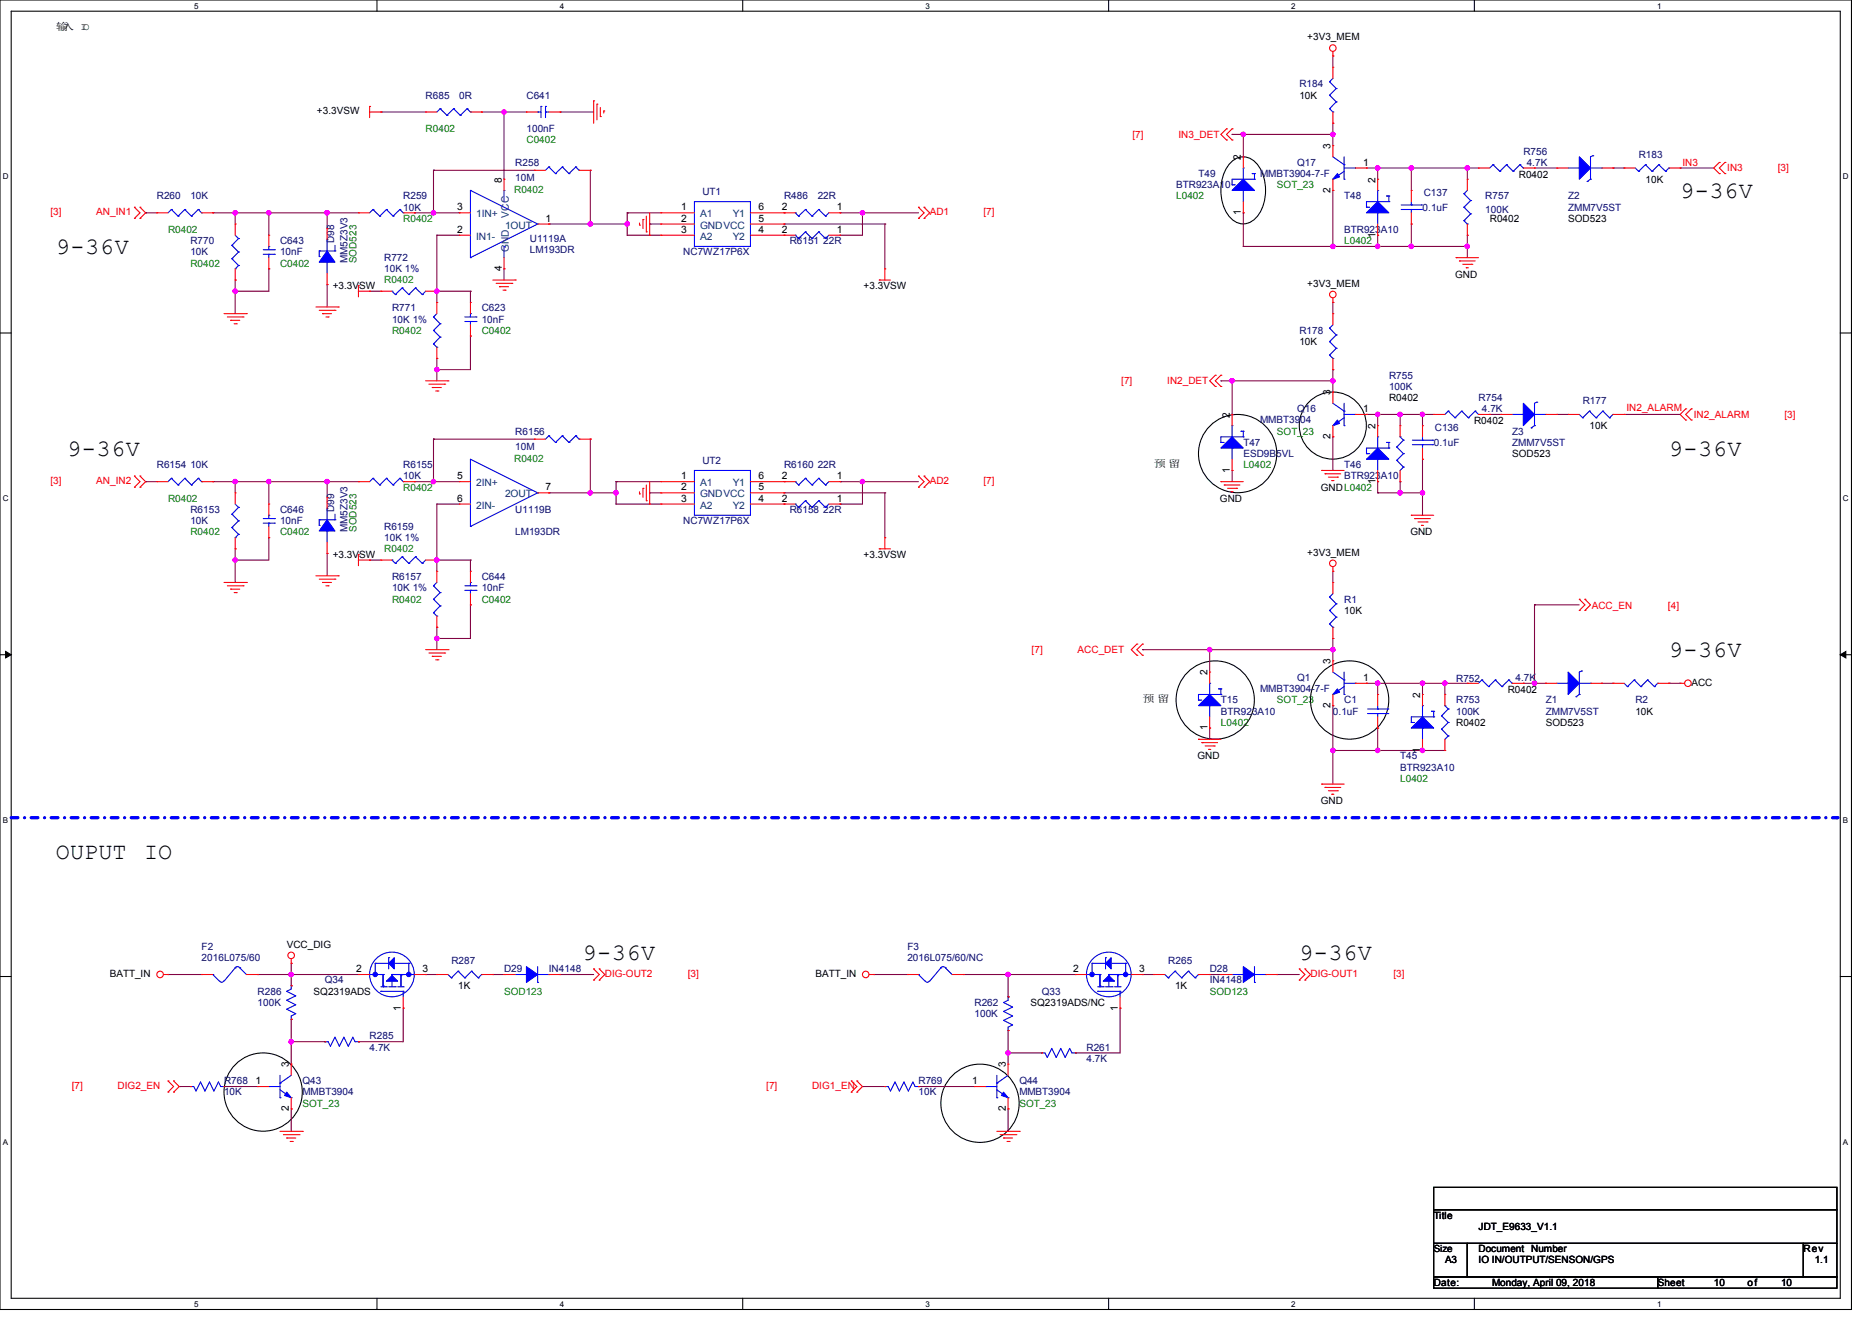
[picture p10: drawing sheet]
<svg xmlns="http://www.w3.org/2000/svg" width="297mm" height="210mm" viewBox="0 0 297 210" stroke-linecap="round" stroke-linejoin="round" font-family="sans-serif">
<defs><g id="words">
<g font-size="3.7">
<text x="266.7" y="31.4">9-36V</text>
<text x="8.9" y="40.3">9-36V</text>
<text x="10.7" y="72.3">9-36V</text>
<text x="264.9" y="72.3">9-36V</text>
<text x="264.9" y="104.3">9-36V</text>
<text x="8.9" y="136.3">OUPUT</text>
<text x="22.9" y="136.3">IO</text>
<text x="92.5" y="152.3">9-36V</text>
<text x="206.2" y="152.3">9-36V</text>
</g>
<g font-size="1.6">
<text x="8.9" y="4.8">输</text>
<text x="9.9" y="4.8">入 IO</text>
<text x="207.5" y="6.4">+3V3_MEM</text>
<text x="206.3" y="15.6">10K</text>
<text x="50.3" y="18.1">+3.3VSW</text>
<text x="211.2" y="23.6" transform="rotate(-90 211.2 23.6)">3</text>
<text x="79.6" y="29" transform="rotate(-90 79.6 29)">8</text>
<text x="197" y="25.4" transform="rotate(-90 197 25.4)">2</text>
<text x="216.4" y="26.3">1</text>
<text x="218.3" y="29" transform="rotate(-90 218.3 29)">2</text>
<text x="241.1" y="28.3">R0402</text>
<text x="261.2" y="29">10K</text>
<text x="72.5" y="33.4">3</text>
<text x="86.6" y="35.2">1</text>
<text x="108.1" y="33.4">1</text>
<text x="108.1" y="35.2">2</text>
<text x="120.4" y="35.2">5</text>
<text x="120.4" y="33.4">6</text>
<text x="124.1" y="33.4">2</text>
<text x="132.8" y="33.4">1</text>
<text x="197" y="34.2" transform="rotate(-90 197 34.2)">1</text>
<text x="211.2" y="30.6" transform="rotate(-90 211.2 30.6)">2</text>
<text x="236.5" y="35.2">R0402</text>
<text x="248.9" y="35.2">SOD523</text>
<text x="72.5" y="37">2</text>
<text x="108.1" y="37">3</text>
<text x="120.4" y="37">4</text>
<text x="124.1" y="37">2</text>
<text x="132.8" y="37">1</text>
<text x="218.3" y="37.7" transform="rotate(-90 218.3 37.7)">1</text>
<text x="52.8" y="45.9">+3.3VSW</text>
<text x="79.6" y="43.1" transform="rotate(-90 79.6 43.1)">4</text>
<text x="137.1" y="45.9">+3.3VSW</text>
<text x="207.5" y="45.5">+3V3_MEM</text>
<text x="231" y="44.1">GND</text>
<text x="206.3" y="54.8">10K</text>
<text x="211.2" y="62.8" transform="rotate(-90 211.2 62.8)">3</text>
<text x="216.4" y="65.4">1</text>
<text x="220.5" y="63.6">R0402</text>
<text x="195.2" y="66.3" transform="rotate(-90 195.2 66.3)">2</text>
<text x="211.2" y="69.7" transform="rotate(-90 211.2 69.7)">2</text>
<text x="218.3" y="68.1" transform="rotate(-90 218.3 68.1)">2</text>
<text x="234" y="67.4">R0402</text>
<text x="252.3" y="68.1">10K</text>
<text x="72.5" y="76.1">5</text>
<text x="86.6" y="77.9">7</text>
<text x="108.1" y="76.1">1</text>
<text x="108.1" y="77.9">2</text>
<text x="120.4" y="77.9">5</text>
<text x="120.4" y="76.1">6</text>
<text x="124.1" y="76.1">2</text>
<text x="132.8" y="76.1">1</text>
<text x="183.1" y="74.1">预 留</text>
<text x="195.2" y="75.1" transform="rotate(-90 195.2 75.1)">1</text>
<text x="209.6" y="77.9">GNDL0402</text>
<text x="218.3" y="76.8" transform="rotate(-90 218.3 76.8)">1</text>
<text x="240" y="72.5">SOD523</text>
<text x="72.5" y="79.6">6</text>
<text x="108.1" y="79.6">3</text>
<text x="120.4" y="79.6">4</text>
<text x="124.1" y="79.6">2</text>
<text x="132.8" y="79.6">1</text>
<text x="193.6" y="79.7">GND</text>
<text x="52.8" y="88.5">+3.3VSW</text>
<text x="137.1" y="88.5">+3.3VSW</text>
<text x="207.5" y="88.2">+3V3_MEM</text>
<text x="223.9" y="85">GND</text>
<text x="213.4" y="97.4">10K</text>
<text x="191.7" y="107.2" transform="rotate(-90 191.7 107.2)">2</text>
<text x="211.2" y="105.4" transform="rotate(-90 211.2 105.4)">3</text>
<text x="181.4" y="111.5">预 留</text>
<text x="211.2" y="112.4" transform="rotate(-90 211.2 112.4)">2</text>
<text x="216.4" y="108.1">1</text>
<text x="225.4" y="110.8" transform="rotate(-90 225.4 110.8)">2</text>
<text x="239.3" y="110">R0402</text>
<text x="259.6" y="113.4">10K</text>
<text x="268.5" y="108.8">ACC</text>
<text x="191.7" y="116" transform="rotate(-90 191.7 116)">1</text>
<text x="225.4" y="119.5" transform="rotate(-90 225.4 119.5)">1</text>
<text x="231.2" y="115.2">R0402</text>
<text x="245.4" y="115.2">SOD523</text>
<text x="190.1" y="120.5">GND</text>
<text x="209.6" y="127.7">GND</text>
<text x="17.4" y="155">BATT_IN</text>
<text x="45.5" y="150.4">VCC_DIG</text>
<text x="56.5" y="154.3">2</text>
<text x="67" y="154.3">3</text>
<text x="129.4" y="155">BATT_IN</text>
<text x="170.3" y="154.3">2</text>
<text x="180.8" y="154.3">3</text>
<text x="49.8" y="157.9">SQ2319ADS</text>
<text x="63.6" y="160.4" transform="rotate(-90 63.6 160.4)">1</text>
<text x="72.7" y="157">1K</text>
<text x="163.6" y="159.7">SQ2319ADS/NC</text>
<text x="177.4" y="160.4" transform="rotate(-90 177.4 160.4)">1</text>
<text x="186.5" y="157">1K</text>
<text x="40.5" y="172.1">1</text>
<text x="45.9" y="169.4" transform="rotate(-90 45.9 169.4)">3</text>
<text x="154.3" y="172.1">1</text>
<text x="159.7" y="169.4" transform="rotate(-90 159.7 169.4)">3</text>
<text x="45.9" y="176.4" transform="rotate(-90 45.9 176.4)">2</text>
<text x="159.7" y="176.4" transform="rotate(-90 159.7 176.4)">2</text>
<text x="227.6" y="193.4">Title</text>
<text x="234.7" y="195.2">JDT_E9633_V1.1</text>
<text x="227.6" y="198.8">Size</text>
<text x="229.4" y="200.6">A3</text>
<text x="234.7" y="198.8">Document Number</text>
<text x="234.7" y="200.6">IO IN/OUTPUT/SENSON/GPS</text>
<text x="286.3" y="198.8">Rev</text>
<text x="288.1" y="200.6">1.1</text>
<text x="227.6" y="204.1">Date:</text>
<text x="236.9" y="204.1">Monday, April 09, 2018</text>
<text x="263.1" y="204.1">Sheet</text>
<text x="272.1" y="204.1">10</text>
<text x="277.4" y="204.1">of</text>
<text x="282.7" y="204.1">10</text>
</g>
<g font-size="1.6" fill="#000080">
<text x="67.6" y="15.6">R685</text>
<text x="72.9" y="15.6">0R</text>
<text x="83.6" y="15.6">C641</text>
<text x="206.3" y="13.9">R184</text>
<text x="83.6" y="21">100nF</text>
<text x="81.8" y="26.3">R258</text>
<text x="81.8" y="28.8">10M</text>
<text x="186.7" y="29.9">BTR923A10</text>
<text x="190.3" y="28.1">T49</text>
<text x="200" y="28.1">MMBT3904-7-F</text>
<text x="205.9" y="26.3">Q17</text>
<text x="241.8" y="24.5">R756</text>
<text x="242.4" y="26.3">4.7K</text>
<text x="260.1" y="25.1">R183</text>
<text x="24.9" y="31.6">R260</text>
<text x="30.2" y="31.6">10K</text>
<text x="64" y="31.6">R259</text>
<text x="64" y="33.4">10K</text>
<text x="111.5" y="30.9">UT1</text>
<text x="124.5" y="31.6">R486</text>
<text x="129.8" y="31.6">22R</text>
<text x="213.4" y="31.6">T48</text>
<text x="225.8" y="33.4">0.1uF</text>
<text x="226" y="31.1">C137</text>
<text x="235.8" y="31.6">R757</text>
<text x="235.8" y="33.8">100K</text>
<text x="248.9" y="31.6">Z2</text>
<text x="248.9" y="33.4">ZMM7V5ST</text>
<text x="30.2" y="38.8">R770</text>
<text x="30.2" y="40.5">10K</text>
<text x="44.5" y="38.8">C643</text>
<text x="44.5" y="40.5">10nF</text>
<text x="53" y="38.6" transform="rotate(-90 53 38.6)">D98</text>
<text x="55.2" y="41.8" transform="rotate(-90 55.2 41.8)">MM5Z3V3</text>
<text x="61" y="41.4">R772</text>
<text x="84.1" y="38.4">U1119A</text>
<text x="84.1" y="40.2">LM193DR</text>
<text x="108.5" y="40.5">NC7WZ17P6X</text>
<text x="125.4" y="38.8">R6151</text>
<text x="130.7" y="38.8">22R</text>
<text x="213.4" y="37">BTR923A10</text>
<text x="61" y="43.2">10K 1%</text>
<text x="62.2" y="49.4">R771</text>
<text x="62.2" y="51.2">10K 1%</text>
<text x="76.5" y="49.4">C623</text>
<text x="76.5" y="51.2">10nF</text>
<text x="206.3" y="53">R178</text>
<text x="205.9" y="65.4">Q16</text>
<text x="220.5" y="60.1">R755</text>
<text x="220.5" y="61.9">100K</text>
<text x="234.7" y="63.6">R754</text>
<text x="235.2" y="65.4">4.7K</text>
<text x="251.2" y="64.2">R177</text>
<text x="81.8" y="69">R6156</text>
<text x="81.8" y="71.5">10M</text>
<text x="197.4" y="70.8">T47</text>
<text x="200" y="67.2">MMBT3904</text>
<text x="227.6" y="70.8">0.1uF</text>
<text x="227.8" y="68.5">C136</text>
<text x="240" y="69">Z3</text>
<text x="240" y="70.8">ZMM7V5ST</text>
<text x="24.9" y="74.3">R6154</text>
<text x="30.2" y="74.3">10K</text>
<text x="64" y="74.3">R6155</text>
<text x="64" y="76.1">10K</text>
<text x="111.5" y="73.6">UT2</text>
<text x="124.5" y="74.3">R6160</text>
<text x="129.8" y="74.3">22R</text>
<text x="197.4" y="72.5">ESD9B5VL</text>
<text x="213.4" y="74.3">T46</text>
<text x="213.4" y="76.1">BTR923A10</text>
<text x="30.2" y="81.4">R6153</text>
<text x="30.2" y="83.2">10K</text>
<text x="44.5" y="81.4">C646</text>
<text x="44.5" y="83.2">10nF</text>
<text x="53" y="81.3" transform="rotate(-90 53 81.3)">D99</text>
<text x="81.8" y="81.4">U1119B</text>
<text x="108.5" y="83.2">NC7WZ17P6X</text>
<text x="125.4" y="81.4">R6158</text>
<text x="130.7" y="81.4">22R</text>
<text x="55.2" y="84.5" transform="rotate(-90 55.2 84.5)">MM5Z3V3</text>
<text x="61" y="84.1">R6159</text>
<text x="61" y="85.9">10K 1%</text>
<text x="81.8" y="85">LM193DR</text>
<text x="62.2" y="92.1">R6157</text>
<text x="62.2" y="93.9">10K 1%</text>
<text x="76.5" y="92.1">C644</text>
<text x="76.5" y="93.9">10nF</text>
<text x="213.4" y="95.7">R1</text>
<text x="193.8" y="111.7">T15</text>
<text x="193.8" y="113.4">BTR923A10</text>
<text x="200" y="109.9">MMBT3904-7-F</text>
<text x="205.9" y="108.1">Q1</text>
<text x="211.6" y="113.4">0.1uF</text>
<text x="213.4" y="111.7">C1</text>
<text x="231.2" y="108.3">R752</text>
<text x="231.2" y="111.7">R753</text>
<text x="231.2" y="113.4">100K</text>
<text x="240.6" y="108.1">4.7K</text>
<text x="245.4" y="111.7">Z1</text>
<text x="245.4" y="113.4">ZMM7V5ST</text>
<text x="259.6" y="111.7">R2</text>
<text x="222.3" y="120.5">T45</text>
<text x="222.3" y="122.3">BTR923A10</text>
<text x="32" y="150.8">F2</text>
<text x="32" y="152.5">2016L075/60</text>
<text x="71.7" y="153.1">R287</text>
<text x="80" y="154.3">D29</text>
<text x="87.1" y="154.3">IN4148</text>
<text x="144" y="150.8">F3</text>
<text x="144" y="152.5">2016L075/60/NC</text>
<text x="185.5" y="153.1">R265</text>
<text x="192" y="154.3">D28</text>
<text x="40.9" y="157.9">R286</text>
<text x="40.9" y="159.7">100K</text>
<text x="51.6" y="156.1">Q34</text>
<text x="154.7" y="159.7">R262</text>
<text x="154.7" y="161.4">100K</text>
<text x="165.4" y="157.9">Q33</text>
<text x="192" y="156.1">IN4148</text>
<text x="58.7" y="165">R285</text>
<text x="58.7" y="166.8">4.7K</text>
<text x="172.5" y="166.8">R261</text>
<text x="35.6" y="172.1">R768</text>
<text x="35.6" y="173.9">10K</text>
<text x="48" y="172.1">Q43</text>
<text x="48" y="173.9">MMBT3904</text>
<text x="145.8" y="172.1">R769</text>
<text x="145.8" y="173.9">10K</text>
<text x="161.8" y="172.1">Q44</text>
<text x="161.8" y="173.9">MMBT3904</text>
<text x="172.5" y="168.6">4.7K</text>
</g>
<g font-size="1.6" fill="#008000">
<text x="67.6" y="21">R0402</text>
<text x="83.6" y="22.8">C0402</text>
<text x="202.7" y="29.9">SOT_23</text>
<text x="64" y="35.2">R0402</text>
<text x="81.6" y="30.6">R0402</text>
<text x="186.7" y="31.6">L0402</text>
<text x="26.7" y="37">R0402</text>
<text x="56.6" y="41.8" transform="rotate(-90 56.6 41.8)">SOD523</text>
<text x="213.4" y="38.8">L0402</text>
<text x="30.2" y="42.3">R0402</text>
<text x="44.5" y="42.3">C0402</text>
<text x="61" y="45">R0402</text>
<text x="62.2" y="53">R0402</text>
<text x="76.5" y="53">C0402</text>
<text x="202.7" y="69">SOT_23</text>
<text x="64" y="77.9">R0402</text>
<text x="81.6" y="73.3">R0402</text>
<text x="197.4" y="74.3">L0402</text>
<text x="26.7" y="79.7">R0402</text>
<text x="30.2" y="85">R0402</text>
<text x="44.5" y="85">C0402</text>
<text x="56.6" y="84.5" transform="rotate(-90 56.6 84.5)">SOD523</text>
<text x="61" y="87.7">R0402</text>
<text x="62.2" y="95.7">R0402</text>
<text x="76.5" y="95.7">C0402</text>
<text x="202.7" y="111.7">SOT_23</text>
<text x="193.8" y="115.2">L0402</text>
<text x="222.3" y="124.1">L0402</text>
<text x="80" y="157.9">SOD123</text>
<text x="192" y="157.9">SOD123</text>
<text x="48" y="175.7">SOT_23</text>
<text x="161.8" y="175.7">SOT_23</text>
</g>
<g font-size="1.6" fill="#f00">
<text x="179.8" y="21.9">[7]</text>
<text x="187.1" y="21.9">IN3_DET</text>
<text x="267.1" y="26.3">IN3</text>
<text x="274.2" y="27.2">IN3</text>
<text x="282.2" y="27.2">[3]</text>
<text x="8" y="34.1">[3]</text>
<text x="15.3" y="34.1">AN_IN1</text>
<text x="147.6" y="34.1">AD1</text>
<text x="156.1" y="34.1">[7]</text>
<text x="178" y="61">[7]</text>
<text x="185.3" y="61">IN2_DET</text>
<text x="258.2" y="65.2">IN2_ALARM</text>
<text x="268.9" y="66.3">IN2_ALARM</text>
<text x="283.3" y="66.3">[3]</text>
<text x="8" y="76.8">[3]</text>
<text x="15.3" y="76.8">AN_IN2</text>
<text x="147.6" y="76.8">AD2</text>
<text x="156.1" y="76.8">[7]</text>
<text x="252.7" y="96.7">ACC_EN</text>
<text x="264.8" y="96.7">[4]</text>
<text x="163.8" y="103.7">[7]</text>
<text x="171.1" y="103.7">ACC_DET</text>
<text x="96" y="155">DIG-OUT2</text>
<text x="109.2" y="155">[3]</text>
<text x="208" y="155">DIG-OUT1</text>
<text x="221.2" y="155">[3]</text>
<text x="11.4" y="172.8">[7]</text>
<text x="18.7" y="172.8">DIG2_EN</text>
<text x="121.6" y="172.8">[7]</text>
<text x="128.9" y="172.8">DIG1_EN</text>
</g>
<g font-size="1.6" fill="#004080">
<text x="75.6" y="34.5">1IN+</text>
<text x="80.8" y="34.6" transform="rotate(-90 80.8 34.6)">VCC</text>
<text x="111.1" y="34.5">A1</text>
<text x="116.3" y="34.5">Y1</text>
<text x="75.6" y="38.1">IN1-</text>
<text x="80.2" y="36.3">1OUT</text>
<text x="80.8" y="40" transform="rotate(-90 80.8 40)">GND</text>
<text x="111.1" y="36.3">GNDVCC</text>
<text x="111.1" y="38.1">A2</text>
<text x="116.3" y="38.1">Y2</text>
<text x="75.6" y="77.2">2IN+</text>
<text x="111.1" y="77.2">A1</text>
<text x="116.3" y="77.2">Y1</text>
<text x="75.6" y="80.7">2IN-</text>
<text x="80.2" y="79">2OUT</text>
<text x="111.1" y="79">GNDVCC</text>
<text x="111.1" y="80.7">A2</text>
<text x="116.3" y="80.7">Y2</text>
</g>
<g font-size="1.3">
<text x="30.8" y="1.4">5</text>
<text x="88.9" y="1.4">4</text>
<text x="146.9" y="1.4">3</text>
<text x="205" y="1.4">2</text>
<text x="263" y="1.4">1</text>
<text x=".4" y="28.5">D</text>
<text x="292.5" y="28.5">D</text>
<text x=".4" y="79.5">C</text>
<text x="292.5" y="79.5">C</text>
<text x=".4" y="130.6">B</text>
<text x="292.5" y="130.6">B</text>
<text x=".4" y="181.7">A</text>
<text x="292.5" y="181.7">A</text>
<text x="30.8" y="207.4">5</text>
<text x="88.9" y="207.4">4</text>
<text x="146.9" y="207.4">3</text>
<text x="205" y="207.4">2</text>
<text x="263" y="207.4">1</text>
</g>
</g></defs>
<path d="M0 0h293.9v207.9h-293.9zM1.8 1.8h290.3v204.3h-290.3z" fill="none" stroke="#000" stroke-width=".17"/>
<g fill="#fff">
<path d="M30.8 .2h.7v1.4h-.7z"/>
<path d="M30.8 206.3h.7v1.4h-.7z"/>
</g>
<path d="M59.8 0v1.8M59.8 206.1v1.8" fill="none" stroke="#000" stroke-width=".17"/>
<g fill="#fff">
<path d="M88.9 .2h.7v1.4h-.7z"/>
<path d="M88.9 206.3h.7v1.4h-.7z"/>
</g>
<path d="M117.9 0v1.8M117.9 206.1v1.8" fill="none" stroke="#000" stroke-width=".17"/>
<g fill="#fff">
<path d="M146.9 .2h.7v1.4h-.7z"/>
<path d="M146.9 206.3h.7v1.4h-.7z"/>
</g>
<path d="M176 0v1.8M176 206.1v1.8" fill="none" stroke="#000" stroke-width=".17"/>
<g fill="#fff">
<path d="M205 .2h.7v1.4h-.7z"/>
<path d="M205 206.3h.7v1.4h-.7z"/>
</g>
<path d="M234 0v1.8M234 206.1v1.8" fill="none" stroke="#000" stroke-width=".17"/>
<g fill="#fff">
<path d="M263.1 .2h.7v1.4h-.7z"/>
<path d="M263.1 206.3h.7v1.4h-.7z"/>
<path d="M.4 27.3h1v1.4h-1z"/>
<path d="M292.6 27.3h.9v1.4h-.9z"/>
<path d="M.4 78.4h1v1.4h-1z"/>
<path d="M292.6 78.4h.9v1.4h-.9z"/>
</g>
<path d="M0 52.9h1.8M292.1 52.9h1.8" fill="none" stroke="#000" stroke-width=".17"/>
<g fill="#fff">
<path d="M.4 129.5h.9v1.4h-.9z"/>
<path d="M292.6 129.5h.8v1.4h-.8z"/>
</g>
<path d="M0 103.9h1.8M292.1 103.9h1.8" fill="none" stroke="#000" stroke-width=".17"/>
<path d="M.9 103.4l.9 .5-.9 .5zM292.1 103.9l.9-.5v1z" fill="#000" stroke="#000" stroke-width=".16"/>
<g fill="#fff">
<path d="M.4 180.5h.9v1.4h-.9z"/>
<path d="M292.5 180.5h.9v1.4h-.9z"/>
</g>
<g fill="none" stroke="#000" stroke-width=".17">
<path d="M195.6 25.6a2.65 2.65 0 0 1 4 .5 7 7 0 0 1-.5 8.7 2.65 2.65 0 0 1-4-.5 7 7 0 0 1 .5-8.7zM0 155h1.8M292.1 155h1.8"/>
<circle cx="196.5" cy="72" r="6.2"/>
<circle cx="211.6" cy="67.6" r="5.3"/>
<circle cx="192.9" cy="111.1" r="6.2"/>
<circle cx="214.2" cy="111.1" r="6.2"/>
<circle cx="41.8" cy="173.3" r="6.2"/>
<circle cx="155.6" cy="175.1" r="6.2"/>
</g>
<path d="M1.8 129.8h289.8" fill="none" stroke="#00f" stroke-width=".53" stroke-dasharray="1.1 1.1 0 1.1"/>
<circle cx="291.6" cy="129.8" r=".26" fill="#00f" stroke-dasharray="1.1 1.1 0 1.1"/>
<g fill="none" stroke="#800040" stroke-width=".17">
<path d="M60.5 17.8h.1M60.5 17.8h7.1M76.5 17.8h.1M76.5 17.8h7.1M80 17.8h.1M80 17.8v10.6M88.9 17.8h.1M88.9 17.8h5.3M211.6 8.9h.1M211.6 19.6h.1M211.6 8.9v1.8M211.6 19.6v3.5"/>
<path d="M23.1 33.8h.1M23.1 33.8h1.8M33.8 33.8h.1M33.8 33.8h23.1M37.3 33.8h.1M37.3 33.8v1.8M42.7 33.8h.1M42.7 33.8v3.5M51.9 33.8h.1M51.9 33.8v2.5M65.8 33.8h.1M65.8 33.8h7.1"/>
<path d="M68.8 27h.1M68.8 33.8h.1M68.8 27h16M68.8 27v6.8M69.3 37.3h.1M69.3 37.3v10.7M69.3 37.3h3.6M87.1 35.6h.1M87.1 35.6h12.5M93.7 27h.1M93.7 35.6h.1M93.7 27v8.6"/>
<path d="M99.6 33.8h.1M99.6 37.3h.1M99.6 35.6h.1M99.6 33.8h5.3M99.6 37.3h5.3M99.6 33.8v3.5M103.1 35.6h.1M103.1 35.6h1.8M124.5 35.6h.1M124.5 35.6h16M133.3 33.8h.1M133.3 37.3h.1"/>
<path d="M133.3 33.8h12.5M136.9 33.8h.1M136.9 33.8v3.5h-3.6M140.5 35.6h.1M140.5 35.6v7.1M195.6 21.3h.1M195.6 21.3h16M197.4 21.3h.1M197.4 33.8h.1M197.4 39.1h.1M197.4 39.1h35.5M197.4 21.3v3.6"/>
<path d="M197.4 33.8v5.3M211.6 39.1h.1M211.6 30.2h.1M211.6 21.3h.1M211.6 30.2v8.9M216.9 26.7h.1M216.9 26.7h17.8M218.7 26.7h.1M218.7 37.3h.1M218.7 39.1h.1M218.7 26.7v1.7M218.7 37.3v1.8"/>
<path d="M224 39.1h.1M224 26.7h.1M224 35.6h.1M224 26.7v3.5M224 35.6v3.5M232.9 37.3h.1M232.9 26.7h.1M232.9 39.1h.1M232.9 26.7v1.7M232.9 37.3v3.6M243.6 26.7h.1M243.6 26.7h3.5"/>
<path d="M256 26.7h.1M256 26.7h1.8M266.7 26.7h.1M266.7 26.7h5.3M37.3 44.4h.1M37.3 46.2h.1M37.3 44.4v5.4M42.7 42.7h.1M42.7 42.7v3.5h-5.4M51.9 45.2h.1M51.9 45.2v3.5M58.7 46.2h.1"/>
<path d="M58.7 46.2h1.8M69.3 46.2h.1M69.3 56.9h.1M69.3 58.7h.1M69.3 46.2h5.4M69.3 56.9v3.6M74.7 53.3h.1M74.7 46.2h.1M74.7 46.2v1.8M74.7 53.3v5.4h-5.4M80 42.7h.1M80 42.7v1.7"/>
<path d="M211.6 48h.1M211.6 58.7h.1M211.6 48v1.8M211.6 58.7v3.5M23.1 76.5h.1M23.1 76.5h1.8M33.8 76.5h.1M33.8 76.5h23.1M37.3 76.5h.1M37.3 76.5v1.7M42.7 76.5h.1M42.7 76.5v3.5"/>
<path d="M51.9 76.5h.1M51.9 76.5v2.5M65.8 76.5h.1M65.8 76.5h7.1M68.8 69.7h.1M68.8 76.5h.1M68.8 69.7v6.8M68.8 69.7h16M87.1 78.2h.1M87.1 78.2h10.7M93.7 69.7h.1M93.7 78.2h.1"/>
<path d="M93.7 69.7v8.5M97.8 76.5h.1M97.8 78.2h.1M97.8 76.5h7.1M97.8 76.5v3.5M103.1 78.2h.1M103.1 78.2h1.8M124.5 78.2h.1M124.5 78.2h16M133.3 76.5h.1M133.3 76.5h12.5M136.9 76.5h.1"/>
<path d="M136.9 76.5v3.5h-3.6M140.5 78.2h.1M140.5 78.2v7.1M193.8 60.5h.1M193.8 60.5h17.8M195.6 60.5h.1M195.6 74.7h.1M195.6 60.5v5.3M195.6 74.7v1.8M211.6 69.3h.1M211.6 60.5h.1M211.6 69.3v5.4"/>
<path d="M216.9 65.8h.1M216.9 65.8h10.7M218.7 65.8h.1M218.7 76.5h.1M218.7 78.2h.1M218.7 65.8v1.8M218.7 76.5v1.7M218.7 78.2h7.1M222.2 65.8h.1M222.2 76.5h.1M222.2 78.2h.1M222.2 65.8v1.8"/>
<path d="M222.2 76.5v1.7M225.8 65.8h.1M225.8 78.2h.1M225.8 72.9h.1M225.8 65.8v1.8M225.8 72.9v8.9M236.5 65.8h.1M236.5 65.8h1.8M247.1 65.8h.1M247.1 65.8h1.8M257.8 65.8h.1M257.8 65.8h8.9"/>
<path d="M37.3 87.1h.1M37.3 88.9h.1M37.3 87.1v5.4M42.7 85.3h.1M42.7 85.3v3.6h-5.4M51.9 87.8h.1M51.9 87.8v3.6M58.7 88.9h.1M58.7 88.9h1.8M69.3 88.9h.1M69.3 99.6h.1M69.3 80h.1"/>
<path d="M69.3 80v10.7M69.3 99.6v3.5M69.3 88.9h5.4M69.3 80h3.6M74.7 96h.1M74.7 88.9h.1M74.7 88.9v1.8M74.7 96v5.3h-5.4M97.8 80h.1M97.8 80h7.1M133.3 80h.1M211.6 90.7h.1"/>
<path d="M211.6 90.7v1.8M243.6 96h.1M243.6 96v12.5M243.6 96h7.1M69.3 101.3h.1M181.4 103.1h.1M181.4 103.1h30.2M192 115.6h.1M192 103.1h.1M192 103.1v3.6M192 115.6v1.7M211.6 103.1h.1"/>
<path d="M211.6 112h.1M211.6 101.3h.1M211.6 119.1h.1M211.6 101.3v3.6M211.6 112v12.5M211.6 119.1h17.8M216.9 108.5h.1M216.9 108.5h16M218.7 119.1h.1M218.7 108.5h.1M218.7 115.6h.1M218.7 108.5v1.7"/>
<path d="M218.7 115.6v3.5M225.8 119.1h.1M225.8 108.5h.1M225.8 108.5v1.7M229.4 108.5h.1M229.4 108.5v1.7M241.8 108.5h.1M241.8 108.5h3.6M243.6 108.5h.1M254.3 108.5h.1M254.3 108.5h1.7M264.9 108.5h.1"/>
<path d="M264.9 108.5h1.8M26.7 154.7h.1M26.7 154.7h5.3M40.9 154.7h.1M40.9 154.7h16M46.2 154.7h.1M46.2 152.9h.1M46.2 152.9v3.6M67.6 154.7h.1M67.6 154.7h1.7M78.2 154.7h.1M78.2 154.7h1.8"/>
<path d="M88.9 154.7h.1M88.9 154.7h5.3M138.7 154.7h.1M138.7 154.7h5.3M152.9 154.7h17.8M160 158.2h.1M160 154.7h.1M160 154.7v3.5M170.7 154.7h.1M181.4 154.7h.1M181.4 154.7h1.7M192 154.7h.1"/>
<path d="M192 154.7h1.8M202.7 154.7h.1M202.7 154.7h3.5M28.4 172.5h.1M28.4 172.5h1.8M35.6 172.5h.1M35.6 172.5h5.3M46.2 165.4h.1M46.2 161.8h.1M46.2 176h.1M46.2 165.4h5.4M46.2 161.8v7.1"/>
<path d="M46.2 176v3.6M56.9 165.4h.1M64 160h.1M64 160v5.4h-7.1M136.9 172.5h.1M136.9 172.5h3.6M145.8 172.5h.1M145.8 172.5h8.9M160 163.6h.1M160 167.1h.1M160 176h.1M160 163.6v5.3"/>
<path d="M160 176v3.6M160 167.1h5.4M170.7 167.1h.1M177.8 160h.1M177.8 160v7.1h-7.1"/>
</g>
<g fill="#f0f" stroke="#f0f" stroke-width=".17">
<circle cx="160" cy="167.1" r=".35"/>
<circle cx="46.2" cy="154.7" r=".35"/>
<circle cx="46.2" cy="165.3" r=".35"/>
<circle cx="160" cy="154.7" r=".35"/>
<circle cx="232.9" cy="26.7" r=".35"/>
<circle cx="224" cy="26.7" r=".35"/>
<circle cx="218.7" cy="26.7" r=".35"/>
<circle cx="211.6" cy="21.3" r=".35"/>
<circle cx="197.3" cy="21.3" r=".35"/>
<circle cx="211.6" cy="39.1" r=".35"/>
<circle cx="225.8" cy="119.1" r=".35"/>
<circle cx="218.7" cy="119.1" r=".35"/>
<circle cx="225.8" cy="108.4" r=".35"/>
<circle cx="218.7" cy="108.4" r=".35"/>
<circle cx="229.4" cy="108.4" r=".35"/>
<circle cx="211.6" cy="119.1" r=".35"/>
<circle cx="192" cy="103.1" r=".35"/>
<circle cx="211.6" cy="103.1" r=".35"/>
<circle cx="222.2" cy="65.8" r=".35"/>
<circle cx="218.7" cy="65.8" r=".35"/>
<circle cx="225.8" cy="78.2" r=".35"/>
<circle cx="222.2" cy="78.2" r=".35"/>
<circle cx="211.6" cy="60.4" r=".35"/>
<circle cx="195.6" cy="60.4" r=".35"/>
<circle cx="225.8" cy="65.8" r=".35"/>
<circle cx="232.9" cy="39.1" r=".35"/>
<circle cx="224" cy="39.1" r=".35"/>
<circle cx="218.7" cy="39.1" r=".35"/>
<circle cx="80" cy="17.8" r=".35"/>
<circle cx="51.9" cy="33.8" r=".35"/>
<circle cx="68.8" cy="33.8" r=".35"/>
<circle cx="93.7" cy="35.5" r=".35"/>
<circle cx="69.3" cy="46.2" r=".35"/>
<circle cx="42.7" cy="33.8" r=".35"/>
<circle cx="37.3" cy="33.8" r=".35"/>
<circle cx="37.3" cy="46.2" r=".35"/>
<circle cx="69.3" cy="58.7" r=".35"/>
<circle cx="136.9" cy="33.8" r=".35"/>
<circle cx="69.3" cy="88.9" r=".35"/>
<circle cx="51.9" cy="76.4" r=".35"/>
<circle cx="68.8" cy="76.4" r=".35"/>
<circle cx="93.7" cy="78.2" r=".35"/>
<circle cx="37.3" cy="76.4" r=".35"/>
<circle cx="42.7" cy="76.4" r=".35"/>
<circle cx="37.3" cy="88.9" r=".35"/>
<circle cx="69.3" cy="101.3" r=".35"/>
<circle cx="136.9" cy="76.4" r=".35"/>
<circle cx="99.6" cy="35.5" r=".35"/>
<circle cx="97.8" cy="78.2" r=".35"/>
<circle cx="243.6" cy="108.4" r=".35"/>
</g>
<g fill="none" stroke="#f00" stroke-width=".17">
<path d="M58.7 16.9h.1M58.7 17.8h1.8M58.7 16.9v1.8M60.5 17.8h.1M67.6 17.8h.1M67.6 17.8h1.7M74.7 17.8h1.8M76.5 17.8h.1M83.6 17.8h.1M83.6 17.8h1.7M87.1 17.8h1.8M88.9 17.8h.1"/>
<path d="M94.2 16h.1M94.2 16v3.6M94.8 16.5h.1M94.8 16.5v2.5M95.3 18.5h.1M95.3 17.1v1.4M95.8 17.6h.1M95.8 17.6v.3M211.6 8.9h.1M211.6 10.7h.1M211.6 19.6h.1M211.6 8.2v.7"/>
<path d="M211.6 10.7v1.7M211.6 17.8v1.8M21.3 32.9h.1M21.3 34.7h.1M21.3 32.9l.9 .9-.9 .9M22.2 34.7h.1M22.2 32.9h.1M22.2 32.9l.9 .9-.9 .9M24.9 33.8h.1M24.9 33.8h1.8M32 33.8h1.8M33.8 33.8h.1"/>
<path d="M37.3 35.6h.1M37.3 35.6v1.7M42.7 37.3h.1M42.7 37.3v1.8M51.9 36.3h.1M51.9 36.3v1.8M56.9 33.8h.1M56.9 33.8h1.8M64 33.8h1.8M65.8 33.8h.1M72.9 37.3h.1M72.9 33.8h.1"/>
<path d="M72.9 37.3h1.8M72.9 33.8h1.8M80 28.4h.1M80 28.4v1.8M84.8 27h.1M84.8 27h1.8M85.3 35.6h1.8M87.1 35.6h.1M91.9 27h1.8M93.7 27h.1M101.5 35.7h.1M101.5 35.4v.3"/>
<path d="M102.1 34.8h.1M102.1 34.8v1.5M102.6 36.8h.1M102.6 34.3v2.5M103.1 37.3h.1M103.1 33.8v3.5M104.9 33.8h.1M104.9 35.6h.1M104.9 37.3h.1M104.9 37.3h5.3M104.9 33.8h5.3M104.9 35.6h5.3"/>
<path d="M119.1 37.3h7.1M119.1 33.8h7.1M119.1 35.6h5.4M124.5 37.3h.1M124.5 35.6h.1M124.5 33.8h.1M131.6 37.3h1.7M131.6 33.8h1.7M133.3 37.3h.1M133.3 33.8h.1M145.8 34.7h.1M145.8 32.9h.1"/>
<path d="M145.8 32.9l.9 .9-.9 .9M146.7 34.7h.1M146.7 32.9h.1M146.7 32.9l.9 .9-.9 .9M194.7 20.4h.1M194.7 22.2h.1M194.7 20.4l-.9 .9 .9 .9M195.6 20.4h.1M195.6 22.2h.1M195.6 20.4l-.9 .9 .9 .9M197.4 33.8h.1M197.4 24.9h.1"/>
<path d="M197.4 24.9v1.8M197.4 32v1.8M211.6 23.1h.1M211.6 30.2h.1M211.6 23.1v1.8M211.6 28.4v1.8M215.1 26.7h1.8M216.9 26.7h.1M218.7 37.3h.1M218.7 28.4h.1M218.7 28.4v1.8M218.7 35.6v1.7"/>
<path d="M224 30.2h.1M224 35.6h.1M224 30.2v1.8M224 33.8v1.8M232.9 28.4h.1M232.9 37.3h.1M232.9 28.4v1.8M232.9 35.6v1.7M234.7 26.7h.1M234.7 26.7h1.8M241.8 26.7h1.8M243.6 26.7h.1"/>
<path d="M247.1 26.7h.1M247.1 26.7h1.8M254.3 26.7h1.7M256 26.7h.1M257.8 26.7h.1M257.8 26.7h1.8M264.9 26.7h1.8M266.7 26.7h.1M272.9 25.8h.1M272.9 27.6h.1M272.9 25.8l-.9 .9 .9 .9M273.8 27.6h.1"/>
<path d="M273.8 25.8h.1M273.8 25.8l-.9 .9 .9 .9M35.6 49.8h3.5M36.1 50.3h2.5M36.6 50.8h.1M36.6 50.8h1.5M37.2 51.4h.3M37.3 44.4h.1M37.3 42.7v1.7M37.5 51.4h.1M38.6 50.3h.1M39.1 49.8h.1"/>
<path d="M42.7 42.7h.1M42.7 40.9v1.8M50.1 48.7h3.6M50.7 49.3h2.5M51.2 49.8h.1M51.2 49.8h1.4M51.7 50.3h.4M51.9 45.2h.1M51.9 43.4v1.8M52.1 50.3h.1M53.2 49.3h.1M53.7 48.7h.1"/>
<path d="M56.9 45.3h.1M56.9 46.2h1.8M56.9 45.3v1.8M58.7 46.2h.1M60.5 46.2h.1M60.5 46.2h1.7M67.6 46.2h1.7M69.3 48h.1M69.3 56.9h.1M69.3 46.2h.1M69.3 48v1.8M69.3 55.1v1.8"/>
<path d="M74.7 53.3h.1M74.7 48h.1M74.7 48v1.8M74.7 51.6v1.7M78.2 44.4h3.6M78.8 45h2.5M79.3 45.5h.1M79.3 45.5h1.4M79.8 46.1h.4M80 42.7h.1M80 40.9v1.8M80.2 46.1h.1"/>
<path d="M81.3 45h.1M81.8 44.4h.1M139.6 44.4h.1M139.6 44.4h1.8M140.5 42.7h.1M140.5 42.7v1.7M192.9 59.6h.1M192.9 59.6l-.9 .9 .9 .8M193.8 59.6h.1M193.8 59.6l-.9 .9 .9 .8M211.6 48h.1M211.6 49.8h.1"/>
<path d="M211.6 58.7h.1M211.6 47.3v.7M211.6 49.8v1.8M211.6 56.9v1.8M231.1 40.9h.1M231.1 40.9h3.6M231.7 41.4h.1M231.7 41.4h2.5M232.2 42h1.4M232.7 42.5h.1M232.7 42.5h.4M233.6 42h.1"/>
<path d="M21.3 75.6h.1M21.3 77.3h.1M21.3 75.6l.9 .9-.9 .8M22.2 77.3h.1M22.2 75.6h.1M22.2 75.6l.9 .9-.9 .8M24.9 76.5h.1M24.9 76.5h1.8M32 76.5h1.8M33.8 76.5h.1M37.3 78.2h.1M37.3 78.2v1.8"/>
<path d="M51.9 79h.1M51.9 79v1.7M56.9 76.5h.1M56.9 76.5h1.8M64 76.5h1.8M65.8 76.5h.1M67.6 60.5h3.5M68.1 61h2.5M68.6 61.5h.1M68.6 61.5h1.5M69.2 62.1h.3M69.5 62.1h.1"/>
<path d="M70.6 61h.1M71.1 60.5h.1M72.9 76.5h.1M72.9 76.5h1.8M84.8 69.7h.1M84.8 69.7h1.8M85.3 78.2h1.8M87.1 78.2h.1M91.9 69.7h1.8M93.7 69.7h.1M101.5 78.4h.1M101.5 78.1v.3"/>
<path d="M102.1 77.5h.1M102.1 77.5v1.5M102.6 79.5h.1M102.6 77v2.5M103.1 76.5v3.5M104.9 76.5h.1M104.9 78.2h.1M104.9 76.5h5.3M104.9 78.2h5.3M119.1 76.5h7.1M119.1 78.2h5.4M124.5 76.5h.1"/>
<path d="M124.5 78.2h.1M131.6 76.5h1.7M133.3 76.5h.1M145.8 77.3h.1M145.8 75.6h.1M145.8 75.6l.9 .9-.9 .8M146.7 77.3h.1M146.7 75.6h.1M146.7 75.6l.9 .9-.9 .8M192.9 61.3h.1M193.8 76.5h.1M193.8 61.3h.1"/>
<path d="M193.8 76.5h3.6M194.3 77h.1M194.3 77h2.5M194.9 77.5h1.4M195.4 78.1h.1M195.4 78.1h.3M195.6 74.7h.1M195.6 65.8h.1M195.6 65.8v1.8M195.6 72.9v1.8M196.3 77.5h.1M209.8 74.7h.1"/>
<path d="M209.8 74.7h3.6M210.3 75.2h.1M210.3 75.2h2.5M210.9 75.7h1.4M211.4 76.3h.1M211.4 76.3h.4M211.6 62.2h.1M211.6 69.3h.1M211.6 62.2v1.8M211.6 67.6v1.7M212.3 75.7h.1M215.1 65.8h1.8"/>
<path d="M216.9 65.8h.1M218.7 76.5h.1M218.7 67.6h.1M218.7 67.6v1.7M218.7 74.7v1.8M222.2 76.5h.1M222.2 67.6h.1M222.2 67.6v1.7M222.2 74.7v1.8M225.8 67.6h.1M225.8 72.9h.1M225.8 67.6v1.7"/>
<path d="M225.8 71.1v1.8M227.6 65.8h.1M227.6 65.8h1.8M234.7 65.8h1.8M236.5 65.8h.1M238.3 65.8h.1M238.3 65.8h1.7M245.4 65.8h1.7M247.1 65.8h.1M248.9 65.8h.1M248.9 65.8h1.8M256 65.8h1.8"/>
<path d="M257.8 65.8h.1M267.6 64.9h.1M267.6 66.7h.1M267.6 64.9l-.9 .9 .9 .9M268.5 66.7h.1M268.5 64.9h.1M268.5 64.9l-.9 .9 .9 .9M35.6 92.5h3.5M36.1 93h2.5M36.6 93.5h.1M36.6 93.5h1.5M37.2 94.1h.3"/>
<path d="M37.3 87.1h.1M37.3 85.3v1.8M37.5 94.1h.1M38.6 93h.1M39.1 92.5h.1M42.7 85.3h.1M42.7 80h.1M42.7 80v1.8M42.7 83.6v1.7M50.1 91.4h3.6M50.7 91.9h2.5M51.2 92.5h.1"/>
<path d="M51.2 92.5h1.4M51.7 93h.4M51.9 87.8h.1M51.9 86.1v1.7M52.1 93h.1M53.2 91.9h.1M53.7 91.4h.1M56.9 88h.1M56.9 88v1.8M56.9 88.9h1.8M58.7 88.9h.1M60.5 88.9h.1"/>
<path d="M60.5 88.9h1.7M67.6 88.9h1.7M69.3 90.7h.1M69.3 99.6h.1M69.3 88.9h.1M69.3 90.7v1.8M69.3 97.8v1.8M72.9 80h.1M72.9 80h1.8M74.7 96h.1M74.7 90.7h.1M74.7 90.7v1.8"/>
<path d="M74.7 94.2v1.8M103.1 80h.1M104.9 80h.1M104.9 80h5.3M119.1 80h7.1M124.5 80h.1M131.6 80h1.7M133.3 80h.1M139.6 87.1h.1M139.6 87.1h1.8M140.5 85.3h.1M140.5 85.3v1.8"/>
<path d="M211.6 90.7h.1M211.6 92.5h.1M211.6 90v.7M211.6 92.5v1.7M211.6 99.6v1.7M224 81.8h.1M224 81.8h3.6M224.6 82.3h.1M224.6 82.3h2.5M225.1 82.8h1.4M225.6 83.4h.1M225.6 83.4h.4"/>
<path d="M226.5 82.8h.1M250.7 95.1h.1M250.7 96.9h.1M250.7 95.1l.9 .9-.9 .9M251.6 95.1h.1M251.6 96.9h.1M251.6 95.1l.9 .9-.9 .9M67.6 103.1h3.5M68.1 103.7h2.5M68.6 104.2h.1M68.6 104.2h1.5M69.2 104.7h.3"/>
<path d="M69.5 104.7h.1M70.6 103.7h.1M71.1 103.1h.1M180.5 102.2h.1M180.5 104h.1M180.5 102.2l-.9 .9 .9 .9M181.4 102.2h.1M181.4 104h.1M181.4 102.2l-.9 .9 .9 .9M190.2 117.3h.1M190.2 117.3h3.6M190.8 117.9h.1"/>
<path d="M190.8 117.9h2.5M191.3 118.4h1.4M191.9 119h.1M191.9 119h.3M192 115.6h.1M192 106.7h.1M192 106.7v1.8M192 113.8v1.8M192.7 118.4h.1M211.6 101.3h.1M211.6 104.9h.1M211.6 112h.1"/>
<path d="M211.6 104.9v1.8M211.6 110.2v1.8M215.1 108.5h1.8M216.9 108.5h.1M218.7 110.2h.1M218.7 115.6h.1M218.7 110.2v1.8M218.7 113.8v1.8M225.8 119.1h.1M225.8 110.2h.1M225.8 110.2v1.8M225.8 117.3v1.8"/>
<path d="M229.4 119.1h.1M229.4 110.2h.1M229.4 110.2v1.8M229.4 117.3v1.8M232.9 108.5h.1M232.9 108.5h1.8M240 108.5h1.8M241.8 108.5h.1M245.4 108.5h.1M245.4 108.5h1.7M252.5 108.5h1.8M254.3 108.5h.1"/>
<path d="M256 108.5h.1M256 108.5h1.8M263.1 108.5h1.8M264.9 108.5h.1M266.7 108.5h.1M266.7 108.5h.7M209.8 124.5h.1M209.8 124.5h3.6M210.3 125h.1M210.3 125h2.5M210.9 125.5h1.4M211.4 126.1h.1"/>
<path d="M211.4 126.1h.4M212.3 125.5h.1M26 154.7h.7M26.7 154.7h.1M32 154.7h.1M32 154.7h1.8M39.1 154.7h1.8M40.9 154.7h.1M46.2 152.9h.1M46.2 156.5h.1M46.2 152.2v.7M56.9 154.7h.1"/>
<path d="M56.9 154.7h1.8M64 158.2v1.8M65.8 154.7h1.8M67.6 154.7h.1M69.3 154.7h.1M69.3 154.7h1.8M76.5 154.7h1.7M78.2 154.7h.1M80 154.7h.1M80 154.7h1.8M87.1 154.7h1.8M88.9 154.7h.1"/>
<path d="M94.2 155.6h.1M94.2 153.8h.1M94.2 153.8l.9 .9-.9 .9M95.1 155.6h.1M95.1 153.8h.1M95.1 153.8l.9 .9-.9 .9M138 154.7h.7M138.7 154.7h.1M144 154.7h.1M144 154.7h1.8M151.1 154.7h1.8M152.9 154.7h.1"/>
<path d="M160 158.2h.1M170.7 154.7h.1M170.7 154.7h1.8M177.8 158.2v1.8M179.6 154.7h1.8M181.4 154.7h.1M183.1 154.7h.1M183.1 154.7h1.8M190.2 154.7h1.8M192 154.7h.1M193.8 154.7h.1M193.8 154.7h1.8"/>
<path d="M200.9 154.7h1.8M202.7 154.7h.1M206.2 155.6h.1M206.2 153.8h.1M206.2 153.8l.9 .9-.9 .9M207.1 155.6h.1M207.1 153.8h.1M207.1 153.8l.9 .9-.9 .9M26.7 173.4h.1M26.7 171.6h.1M26.7 171.6l.9 .9-.9 .9M27.6 171.6h.1"/>
<path d="M27.6 173.4h.1M27.6 171.6l.8 .9-.8 .9M30.2 172.5h.1M35.6 172.5h.1M40.9 172.5h.1M40.9 172.5h1.8M44.4 179.6h3.6M46.2 161.8h.1M46.2 168.9h.1M46.2 176h.1M46.2 168.9v1.8M46.2 174.2v1.8"/>
<path d="M48 179.6h.1M51.6 165.4h.1M56.9 165.4h.1M64 160h.1M135.1 173.4h.1M135.1 171.6h.1M135.1 171.6l.9 .9-.9 .9M136 171.6h.1M136 173.4h.1M136 171.6l.9 .9-.9 .9M140.5 172.5h.1M145.8 172.5h.1"/>
<path d="M154.7 172.5h.1M154.7 172.5h1.8M158.2 179.6h3.6M160 163.6h.1M160 168.9h.1M160 176h.1M160 168.9v1.8M160 174.2v1.8M161.8 179.6h.1M165.4 167.1h.1M170.7 167.1h.1M177.8 160h.1"/>
<path d="M45 180.1h2.5M45.5 180.6h.1M45.5 180.6h1.4M46.1 181.2h.3M46.4 181.2h.1M47.5 180.1h.1M158.8 180.1h2.5M159.3 180.6h.1M159.3 180.6h1.4M159.9 181.2h.3M160.2 181.2h.1M161.3 180.1h.1"/>
<circle cx="211.6" cy="7.6" r=".52"/>
<circle cx="211.6" cy="46.7" r=".52"/>
<circle cx="211.6" cy="89.4" r=".52"/>
<circle cx="267.9" cy="108.4" r=".52"/>
<circle cx="25.4" cy="154.7" r=".52"/>
<circle cx="46.2" cy="151.6" r=".52"/>
<circle cx="137.4" cy="154.7" r=".52"/>
</g>
<path d="M227.6 188.5h64v3.5h-64zM227.6 192h64v5.4h-64zM227.6 197.4h5.3v5.3h-5.3zM232.9 197.4h53.4v5.3h-53.4zM286.3 197.4h5.3v5.3h-5.3zM227.6 202.7h35.5v1.8h-35.5zM263.1 202.7h28.5v1.8h-28.5z" fill="none" stroke="#000" stroke-width=".17"/>
<g fill="none" stroke="#00f" stroke-width=".17">
<path d="M69.9 17.3h.1M69.9 17.3l-.6 .5M69.9 17.3l1.1 1M71 18.3h.1M72 17.3h.1M72 17.3l-1 1M72 17.3l1.1 1M73.1 18.3h.1M74.1 17.3h.1M74.1 17.3l-1 1M74.1 17.3l.6 .5M74.7 17.8h.1"/>
<path d="M85.3 17.8h.1M85.3 17.8h.6M85.9 16.9h.1M85.9 16.9v1.8M86.6 16.9h.1M86.6 17.8h.1M86.6 16.9v1.8M86.6 17.8h.5M211.1 13h.1M211.1 15.1h.1M211.1 17.3h.1M211.1 13l1 1.1"/>
<path d="M211.1 15.1l1 1.1M211.1 17.3l.5 .5M211.6 17.8h.1M211.6 12.4l-.5 .6M212.1 14.1h.1M212.1 16.2h.1M212.1 14.1l-1 1M212.1 16.2l-1 1.1M27.2 33.3h.1M27.2 33.3l-.5 .5M27.2 33.3l1.1 1M28.3 34.3h.1"/>
<path d="M29.3 33.3h.1M29.3 33.3l-1 1M29.3 33.3l1.1 1M30.4 34.3h.1M31.5 33.3h.1M31.5 33.3l-1.1 1M31.5 33.3l.5 .5M32 33.8h.1M36.8 38.9h.1M36.8 38.9l1.1 1.1M37.3 37.3l.6 .6M37.9 37.9h.1"/>
<path d="M37.9 37.9l-1.1 1M41.8 39.6h1.8M42.7 39.1h.1M42.7 39.1v.5M43.6 39.6h.1M50.7 39.8h.1M50.7 39.8h2.5M50.7 39.8v.9M51.9 38.1h.1M51.9 38.1v1.7M53.2 39.8h.1M53.2 38.9v.9"/>
<path d="M59.2 33.3h.1M59.2 33.3l-.5 .5M59.2 33.3l1.1 1M60.3 34.3h.1M61.3 33.3h.1M61.3 33.3l-1 1M61.3 33.3l1.1 1M62.4 34.3h.1M63.5 33.3h.1M63.5 33.3l-1.1 1M63.5 33.3l.5 .5M64 33.8h.1"/>
<path d="M74.7 30.2h.1M74.7 30.2v10.7M74.7 30.2l10.6 5.4M80 30.2h.1M80 39.1h.1M80 30.2v1.8M80 39.1v1.8M85.3 35.6h.1M85.3 35.6l-10.6 5.3M87.1 26.5h.1M87.1 26.5l-.5 .5M87.1 26.5l1.1 1.1"/>
<path d="M88.2 27.6h.1M89.3 26.5h.1M89.3 26.5l-1.1 1.1M89.3 26.5l1 1.1M90.3 27.6h.1M91.4 26.5h.1M91.4 26.5l-1.1 1.1M91.4 26.5l.5 .5M91.9 27h.1M110.2 32h8.9v7.1h-8.9zM126.2 37.3h.1M126.2 33.8h.1"/>
<path d="M126.2 37.3l.6 .6M126.2 33.8l.6 .5M126.8 37.9h.1M126.8 34.3h.1M127.8 36.8h.1M127.8 33.3h.1M127.8 36.8l1.1 1.1M127.8 36.8l-1 1.1M127.8 33.3l1.1 1M127.8 33.3l-1 1M128.9 37.9h.1M128.9 34.3h.1"/>
<path d="M130 36.8h.1M130 33.3h.1M130 36.8l1 1.1M130 36.8l-1.1 1.1M130 33.3l1 1M130 33.3l-1.1 1M131 37.9h.1M131 34.3h.1M131.6 37.3l-.6 .6M131.6 33.8l-.6 .5M195.6 29.3h.1M195.6 29.3h.3"/>
<path d="M195.9 29.3h.1M197.4 30.2h.1M197.4 26.7h.1M197.4 26.7v1.7M197.4 30.2v1.8M198.8 27.6h.1M198.8 27.6h.3M199.1 28.4h.1M199.1 27.6h.1M199.1 28.4h-3.5v.9M199.1 27.6v.8M211.6 28.4h.1"/>
<path d="M211.6 24.9l1.8 1.2M213.4 26.1h.1M213.4 28.4h.1M213.4 24.9v3.5M213.4 26.7h1.7M213.4 27.2l-1.8 1.2M215.1 26.7h.1M216.9 32.9h.1M216.9 32.9h.4M217.3 32.9h.1M218.7 33.8h.1M218.7 30.2h.1"/>
<path d="M218.7 30.2v1.8M218.7 33.8v1.8M220.1 31.1h.1M220.1 31.1h.4M220.5 32h.1M220.5 31.1h.1M220.5 32h-3.6v.9M220.5 31.1v.9M222.4 33.3h3.2M222.4 32.5h3.2M224 33.3h.1M224 32.5h.1"/>
<path d="M224 32v.5M224 33.3v.5M225.6 33.3h.1M225.6 32.5h.1M232.4 30.8h.1M232.4 32.9h.1M232.4 35h.1M232.4 30.8l1 1M232.4 32.9l1 1.1M232.4 35l.5 .6M232.9 35.6h.1M232.9 30.2l-.5 .6"/>
<path d="M233.4 31.8h.1M233.4 34h.1M233.4 31.8l-1 1.1M233.4 34l-1 1M237 26.1h.1M237 26.1l-.5 .6M237 26.1l1.1 1.1M238.1 27.2h.1M239.1 26.1h.1M239.1 26.1l-1 1.1M239.1 26.1l1.1 1.1M240.2 27.2h.1"/>
<path d="M241.3 26.1h.1M241.3 26.1l-1.1 1.1M241.3 26.1l.5 .6M241.8 26.7h.1M248.9 26.7h1.8M250.7 26.7h.1M251.9 28.8h.1M252.5 28.4h.1M252.5 26.7h1.8M252.5 28.4l-.6 .4M252.8 24.7h.1M252.8 24.7l-.3 .2v3.5"/>
<path d="M254.3 26.7h.1M259.6 26.7l.5 .5M260.1 27.2h.1M261.2 26.1h.1M261.2 26.1l-1.1 1.1M261.2 26.1l1.1 1.1M262.3 27.2h.1M263.3 26.1h.1M263.3 26.1l-1 1.1M263.3 26.1l1.1 1.1M264.4 27.2h.1M264.9 26.7h.1"/>
<path d="M264.9 26.7l-.5 .5M36.8 41.1h.1M36.8 41.1l1.1 1M37.3 42.7h.1M37.9 40h.1M37.9 42.1h.1M37.9 40l-1.1 1.1M37.9 42.1l-.6 .6M41.8 40.4h1.8M42.7 40.4h.1M42.7 40.4v.5M43.6 40.4h.1"/>
<path d="M50.7 40.7h.1M51.9 41.6h.1M51.9 41.6v1.8M62.2 46.2h.1M62.2 46.2l.6 .6M62.8 46.8h.1M63.8 45.7h.1M63.8 45.7l1.1 1.1M63.8 45.7l-1 1.1M64.9 46.8h.1M66 45.7h.1M66 45.7l1 1.1"/>
<path d="M66 45.7l-1.1 1.1M67 46.8h.1M67.6 46.2l-.6 .6M68.8 50.3h.1M68.8 52.5h.1M68.8 54.6h.1M68.8 50.3l1.1 1.1M68.8 52.5l1.1 1M68.8 54.6l.5 .5M69.3 55.1h.1M69.3 49.8l-.5 .5M69.9 51.4h.1"/>
<path d="M69.9 53.5h.1M69.9 51.4l-1.1 1.1M69.9 53.5l-1.1 1.1M73.8 51h1.8M73.8 50.3h1.8M74.7 49.8h.1M74.7 51h.1M74.7 40.9h.1M74.7 49.8v.5M74.7 51v.6M75.6 51h.1M75.6 50.3h.1"/>
<path d="M211.1 52.1h.1M211.1 54.2h.1M211.1 56.4h.1M211.1 52.1l1 1.1M211.1 54.2l1 1.1M211.1 56.4l.5 .5M211.6 56.9h.1M211.6 51.6l-.5 .5M212.1 53.2h.1M212.1 55.3h.1M212.1 53.2l-1 1M212.1 55.3l-1 1.1"/>
<path d="M27.2 75.9h.1M27.2 75.9l-.5 .6M27.2 75.9l1.1 1.1M28.3 77h.1M29.3 75.9h.1M29.3 75.9l-1 1.1M29.3 75.9l1.1 1.1M30.4 77h.1M31.5 75.9h.1M31.5 75.9l-1.1 1.1M31.5 75.9l.5 .6M32 76.5h.1"/>
<path d="M59.2 75.9h.1M59.2 75.9l-.5 .6M59.2 75.9l1.1 1.1M60.3 77h.1M61.3 75.9h.1M61.3 75.9l-1 1.1M61.3 75.9l1.1 1.1M62.4 77h.1M63.5 75.9h.1M63.5 75.9l-1.1 1.1M63.5 75.9l.5 .6M64 76.5h.1"/>
<path d="M85.3 78.2h.1M85.3 78.2l-10.6-5.3v10.7M85.3 78.2l-10.6 5.4M87.1 69.2h.1M87.1 69.2l-.5 .5M87.1 69.2l1.1 1M88.2 70.2h.1M89.3 69.2h.1M89.3 69.2l-1.1 1M89.3 69.2l1 1M90.3 70.2h.1M91.4 69.2h.1"/>
<path d="M91.4 69.2l-1.1 1M91.4 69.2l.5 .5M91.9 69.7h.1M110.2 74.7h8.9v7.1h-8.9zM126.2 76.5h.1M126.2 76.5l.6 .5M126.8 77h.1M127.8 75.9h.1M127.8 79.5h.1M127.8 75.9l1.1 1.1M127.8 75.9l-1 1.1M127.8 79.5l1.1 1"/>
<path d="M127.8 79.5l-1 1M128.9 77h.1M130 75.9h.1M130 79.5h.1M130 75.9l1 1.1M130 75.9l-1.1 1.1M130 79.5l1 1M130 79.5l-1.1 1M131 77h.1M131.6 76.5l-.6 .5M193.8 70.2h.1M193.8 70.2h.4"/>
<path d="M194.2 70.2h.1M195.6 71.1h.1M195.6 67.6h.1M195.6 67.6v1.7M195.6 71.1v1.8M197 68.5h.1M197 68.5h.4M197.4 69.3h.1M197.4 68.5h.1M197.4 68.5v.8M197.4 69.3h-3.6v.9M211.6 67.6h.1"/>
<path d="M211.6 64l1.8 1.3M213.4 65.3h.1M213.4 67.6h.1M213.4 66.3l-1.8 1.3M213.4 64v3.6M213.4 65.8h1.7M215.1 65.8h.1M216.9 72h.1M216.9 72h.4M217.3 72h.1M218.7 72.9h.1M218.7 69.3h.1"/>
<path d="M218.7 69.3v1.8M218.7 72.9v1.8M220.1 70.2h.1M220.1 70.2h.4M220.5 71.1h.1M220.5 70.2h.1M220.5 71.1h-3.6v.9M220.5 70.2v.9M221.7 73.1h.1M221.7 71h.1M221.7 73.1l1.1 1M221.7 71l1.1 1"/>
<path d="M222.2 69.3h.1M222.2 69.3l.6 .6M222.8 74.1h.1M222.8 72h.1M222.8 69.9h.1M222.8 74.1l-.6 .6M222.8 72l-1.1 1.1M222.8 69.9l-1.1 1.1M224.2 70.6h3.2M224.2 69.9h3.2M225.8 70.6h.1M225.8 69.9h.1"/>
<path d="M225.8 69.3v.6M225.8 70.6v.5M227.4 70.6h.1M227.4 69.9h.1M229.9 65.3h.1M229.9 65.3l-.5 .5M229.9 65.3l1.1 1M231 66.3h.1M232 65.3h.1M232 65.3l-1 1M232 65.3l1.1 1M233.1 66.3h.1"/>
<path d="M234.2 65.3h.1M234.2 65.3l-1.1 1M234.2 65.3l.5 .5M234.7 65.8h.1M240 65.8h1.8M241.8 65.8h.1M243.1 67.9h.1M243.6 67.6h.1M243.6 65.8h1.8M243.6 67.6l-.5 .3M243.9 63.8h.1M243.9 63.8l-.3 .2v3.6"/>
<path d="M245.4 65.8h.1M250.7 65.8l.5 .5M251.2 66.3h.1M252.3 65.3h.1M252.3 65.3l-1.1 1M252.3 65.3l1.1 1M253.4 66.3h.1M254.4 65.3h.1M254.4 65.3l-1 1M254.4 65.3l1.1 1M255.5 66.3h.1M256 65.8h.1"/>
<path d="M256 65.8l-.5 .5M36.8 81.6h.1M36.8 83.7h.1M36.8 81.6l1.1 1.1M36.8 83.7l1.1 1.1M37.3 85.3h.1M37.3 80l.6 .5M37.9 80.5h.1M37.9 82.7h.1M37.9 84.8h.1M37.9 80.5l-1.1 1.1M37.9 82.7l-1.1 1"/>
<path d="M37.9 84.8l-.6 .5M41.8 83h1.8M41.8 82.3h1.8M42.7 81.8h.1M42.7 83h.1M42.7 81.8v.5M42.7 83v.6M43.6 83h.1M43.6 82.3h.1M50.7 82.5h.1M50.7 83.4h.1M50.7 82.5v.9"/>
<path d="M50.7 82.5h2.5M51.9 84.3h.1M51.9 80.7h.1M51.9 80.7v1.8M51.9 84.3v1.8M53.2 82.5h.1M53.2 81.6v.9M62.2 88.9h.1M62.2 88.9l.6 .5M62.8 89.4h.1M63.8 88.4h.1M63.8 88.4l1.1 1"/>
<path d="M63.8 88.4l-1 1M64.9 89.4h.1M66 88.4h.1M66 88.4l1 1M66 88.4l-1.1 1M67 89.4h.1M67.6 88.9l-.6 .5M68.8 93h.1M68.8 95.1h.1M68.8 97.3h.1M68.8 93l1.1 1.1M68.8 95.1l1.1 1.1"/>
<path d="M68.8 97.3l.5 .5M69.3 97.8h.1M69.3 92.5l-.5 .5M69.9 94.1h.1M69.9 96.2h.1M69.9 94.1l-1.1 1M69.9 96.2l-1.1 1.1M73.8 93.7h1.8M73.8 93h1.8M74.7 92.5h.1M74.7 93.7h.1M74.7 83.6h.1"/>
<path d="M74.7 92.5v.5M74.7 93.7v.5M75.6 93.7h.1M75.6 93h.1M126.2 80h.1M126.2 80l.6 .5M126.8 80.5h.1M128.9 80.5h.1M131 80.5h.1M131.6 80l-.6 .5M211.1 94.8h.1M211.1 96.9h.1"/>
<path d="M211.1 99h.1M211.1 94.8l1 1M211.1 96.9l1 1.1M211.1 99l.5 .6M211.6 99.6h.1M211.6 94.2l-.5 .6M212.1 95.8h.1M212.1 98h.1M212.1 95.8l-1 1.1M212.1 98l-1 1M190.2 111.1h.1M190.2 111.1h.4"/>
<path d="M190.6 111.1h.1M192 112h.1M192 108.5h.1M192 108.5v1.7M192 112v1.8M193.4 109.3h.1M193.4 109.3h.4M193.8 110.2h.1M193.8 109.3h.1M193.8 109.3v.9M193.8 110.2h-3.6v.9M211.6 110.2h.1"/>
<path d="M211.6 106.7l1.8 1.2M213.4 107.9h.1M213.4 110.2h.1M213.4 106.7v3.5M213.4 108.5h1.7M213.4 109l-1.8 1.2M215.1 108.5h.1M217.1 113.3h3.2M217.1 112.5h3.2M218.7 113.3h.1M218.7 112.5h.1M218.7 112v.5"/>
<path d="M218.7 113.3v.5M220.3 113.3h.1M220.3 112.5h.1M224 114.7h.1M224 114.7h.4M224.4 114.7h.1M225.8 115.6h.1M225.8 112h.1M225.8 112v1.8M225.8 115.6v1.7M227.2 112.9h.1M227.2 112.9h.4"/>
<path d="M227.6 113.8h.1M227.6 112.9h.1M227.6 113.8h-3.6v.9M227.6 112.9v.9M228.8 115.7h.1M228.8 113.6h.1M228.8 115.7l1.1 1.1M228.8 113.6l1.1 1.1M229.4 112h.1M229.4 112l.5 .5M229.9 116.8h.1M229.9 114.7h.1"/>
<path d="M229.9 112.5h.1M229.9 116.8l-.5 .5M229.9 114.7l-1.1 1M229.9 112.5l-1.1 1.1M235.2 107.9h.1M235.2 107.9l-.5 .6M235.2 107.9l1.1 1.1M236.3 109h.1M237.4 107.9h.1M237.4 107.9l-1.1 1.1M237.4 107.9l1 1.1M238.4 109h.1"/>
<path d="M239.5 107.9h.1M239.5 107.9l-1.1 1.1M239.5 107.9l.5 .6M240 108.5h.1M247.1 108.5h1.8M248.9 108.5h.1M250.2 110.6h.1M250.7 110.2h.1M250.7 108.5h1.8M250.7 110.2l-.5 .4M251.1 106.5h.1M251.1 106.5l-.4 .2v3.5"/>
<path d="M252.5 108.5h.1M257.8 108.5l.5 .5M258.3 109h.1M259.4 107.9h.1M259.4 107.9l-1.1 1.1M259.4 107.9l1.1 1.1M260.5 109h.1M261.5 107.9h.1M261.5 107.9l-1 1.1M261.5 107.9l1.1 1.1M262.6 109h.1M263.1 108.5h.1"/>
<path d="M263.1 108.5l-.5 .5M33.8 154.7h.1M33.8 154.7l1 1M35.5 155.7l-.3 .2-.3-.2M37.3 153.6l.4-.2 .4 .2M37.3 153.6h.1M37.3 153.6l-1.7 2.1M38.1 153.6h.1M38.1 153.6l1 1.1M46.2 156.5h.1M46.2 156.5v.5l-.7 .4 1.4 .7-1.4 .7 1.4 .7-1.4 .7 1.4 .7-.7 .4v.5M58.7 154.7h2.1"/>
<path d="M59.6 152.9h.1M59.6 152.9h2.3M59.6 152.9v1.8M60.5 157.4h.1M60.5 156.6h.8M60.5 157.4h3.5M60.8 154.7h.1M60.8 156.5h.1M60.8 156.6h.1M60.8 154.7v1.9M61.3 156.6h.1M61.7 152h.1"/>
<path d="M61.7 156.6h1.1M61.7 152v1.8M61.9 152.9h.1M62.2 154.7h.1M62.2 154.7h3.6M62.2 154.7v1.9M62.8 156.6h.1M62.8 152.9h2.1M63.1 156.6h.9M63.6 154.9h.1M63.6 154.7h.1M63.6 154.7v1.9"/>
<path d="M64 154.7h.1M64 156.6h.1M64 157.4h.1M64 157.4v.8M64.9 152.9h.1M64.9 152.9v1.8M65.8 154.7h.1M71.1 154.7l.5 .5M71.6 155.2h.1M72.7 154.2h.1M72.7 154.2l-1.1 1M72.7 154.2l1.1 1"/>
<path d="M73.8 155.2h.1M74.8 154.2h.1M74.8 154.2l-1 1M74.8 154.2l1.1 1M75.9 155.2h.1M76.5 154.7h.1M76.5 154.7l-.6 .5M81.8 154.7h1.8M83.6 154.7h.1M85.3 155.9h.1M85.3 154.7h1.8M85.3 153.4v2.5"/>
<path d="M87.1 154.7h.1M145.8 154.7h.1M145.8 154.7l1.1 1M147.5 155.7l-.3 .2-.3-.2M149.3 153.6l.4-.2 .4 .2M149.4 153.6h.1M149.4 153.6l-1.8 2.1M150.1 153.6h.1M150.1 153.6l1 1.1M160 158.2h.1M160 158.2v.6l-.7 .3 1.4 .8-1.4 .6 1.4 .8-1.4 .7 1.4 .7-.7 .3v.6M172.5 154.7h2.1"/>
<path d="M173.4 152.9h.1M173.4 152.9h2.3M173.4 152.9v1.8M174.2 157.4h.1M174.2 156.6h.9M174.2 157.4h3.6M174.6 154.7h.1M174.6 156.5h.1M174.6 156.6h.1M174.6 154.7v1.9M175.1 156.6h.1M175.5 152h.1"/>
<path d="M175.5 156.6h1.1M175.5 152v1.8M175.7 152.9h.1M176 154.7h.1M176 154.7h3.6M176 154.7v1.9M176.6 156.6h.1M176.6 152.9h2.1M176.9 156.6h.9M177.4 154.9h.1M177.4 154.7h.1M177.4 154.7v1.9"/>
<path d="M177.8 154.7h.1M177.8 156.6h.1M177.8 157.4h.1M177.8 157.4v.8M178.7 152.9h.1M178.7 152.9v1.8M179.6 154.7h.1M184.9 154.7l.5 .5M185.4 155.2h.1M186.5 154.2h.1M186.5 154.2l-1.1 1M186.5 154.2l1.1 1"/>
<path d="M187.6 155.2h.1M188.6 154.2h.1M188.6 154.2l-1 1M188.6 154.2l1.1 1M189.7 155.2h.1M190.2 154.7h.1M190.2 154.7l-.5 .5M195.6 154.7h1.8M197.4 154.7h.1M199.1 155.9h.1M199.1 154.7h1.8M199.1 153.4v2.5"/>
<path d="M200.9 154.7h.1M30.2 172.5h.1M30.2 172.5h.6l.3 .7 .7-1.5 .7 1.5 .8-1.5 .7 1.5 .7-1.5 .3 .8h.6M35.6 172.5h.1M42.7 172.5h.1M42.7 172.5h1.7M44.4 171.9h.1M44.4 174.2h.1M44.4 173l1.8 1.2M44.4 170.7v3.5M46.2 161.8h.1M46.2 174.2h.1"/>
<path d="M46.2 170.7l-1.8 1.2M51.6 165.4h.1M51.6 165.4h.5l.4 .7 .7-1.5 .7 1.5 .7-1.5 .7 1.5 .7-1.5 .4 .8h.5M56.9 165.4h.1M140.5 172.5h.1M140.5 172.5h.5l.4 .7 .7-1.5 .7 1.5 .7-1.5 .7 1.5 .7-1.5 .4 .8h.5M145.8 172.5h.1M156.5 172.5h.1M156.5 172.5h1.7M158.2 171.9h.1M158.2 174.2h.1M158.2 173l1.8 1.2"/>
<path d="M158.2 170.7v3.5M160 163.6h.1M160 174.2h.1M160 170.7l-1.8 1.2M165.4 167.1h.1M165.4 167.1h.5l.3 .8 .8-1.5 .7 1.5 .7-1.5 .7 1.5 .7-1.5 .4 .7h.5M170.7 167.1h.1"/>
<circle cx="62.2" cy="154.7" r="3.5"/>
<circle cx="176" cy="154.7" r="3.5"/>
</g>
<g fill="#00f" stroke="#00f" stroke-width=".17">
<path d="M212.3 66.7l.3 .5-1 .4z"/>
<path d="M218.7 32l1.8 1.8h-3.6z"/>
<path d="M225.8 113.8l1.8 1.8h-3.6z"/>
<path d="M218.7 71.1l1.8 1.8h-3.6z"/>
<path d="M62.6 152v1.8l-.9-.9z"/>
<path d="M62.2 154.9l.9 .8h-1.8z"/>
<path d="M197.4 28.4l1.7 1.8h-3.5z"/>
<path d="M175.5 152.9l.9-.9v1.8z"/>
<path d="M176 154.9l.9 .8h-1.8z"/>
<path d="M159.3 173.4l.7 .8-1-.3z"/>
<path d="M248.9 106.7l1.8 1.8-1.8 1.7z"/>
<path d="M195.6 69.3l1.8 1.8h-3.6z"/>
<path d="M250.7 24.9l1.8 1.8-1.8 1.7z"/>
<path d="M192 110.2l1.8 1.8h-3.6z"/>
<path d="M212.3 27.6l.3 .5-1 .3z"/>
<path d="M45.5 173.4l.7 .8-1-.3z"/>
<path d="M212.3 109.3l.3 .6-1 .3z"/>
<path d="M241.8 64l1.8 1.8-1.8 1.8z"/>
<path d="M51.9 39.8l1.3 1.8h-2.5z" fill-rule="evenodd"/>
<path d="M197.4 153.4l1.7 1.3-1.7 1.2z" fill-rule="evenodd"/>
<path d="M83.6 153.4l1.7 1.3-1.7 1.2z" fill-rule="evenodd"/>
<path d="M51.9 82.5l1.3 1.8h-2.5z" fill-rule="evenodd"/>
<circle cx="64.9" cy="154.7" r=".35"/>
<circle cx="59.6" cy="154.7" r=".35"/>
<circle cx="178.7" cy="154.7" r=".35"/>
<circle cx="173.3" cy="154.7" r=".35"/>
</g>
<use href="#words"/>
</svg>
